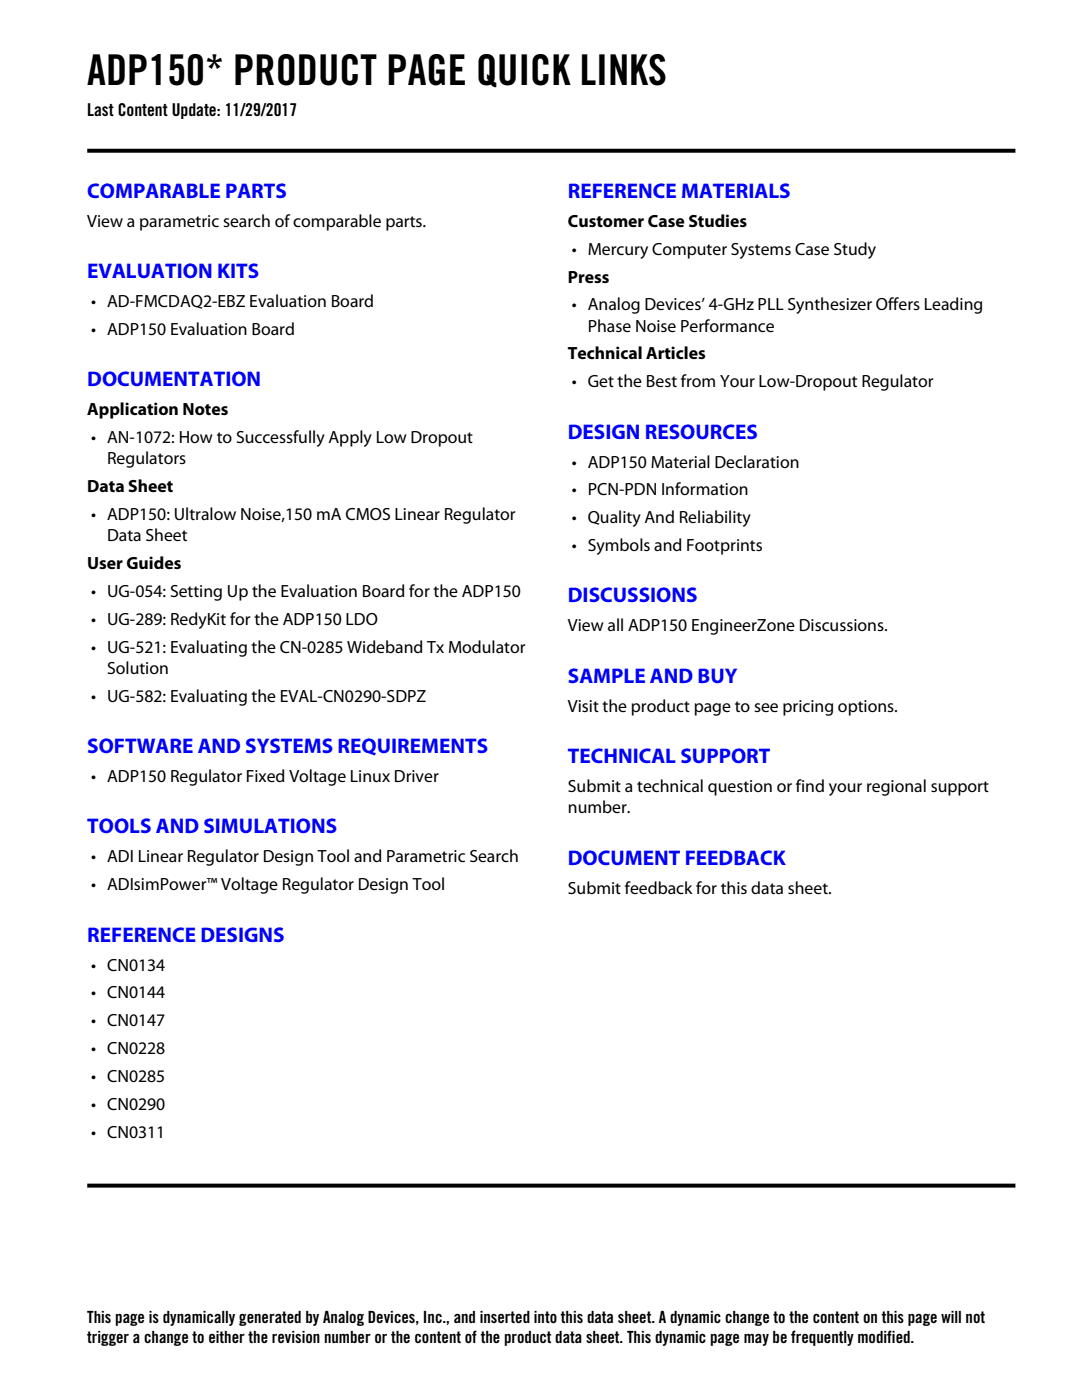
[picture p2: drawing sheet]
<svg xmlns="http://www.w3.org/2000/svg" width="216mm" height="279mm" viewBox="0 0 216 279" stroke-linecap="round" stroke-linejoin="round" font-family="sans-serif">
<defs><g id="words">
<text font-size="8.5" x="17.4" y="17">ADP150* PRODUCT PAGE QUICK LINKS</text>
<g font-size="4.2" fill="#00f">
<text x="17.4" y="39.5">COMPARABLE PARTS</text>
<text x="113.3" y="39.5">REFERENCE MATERIALS</text>
<text x="17.4" y="55.5">EVALUATION KITS</text>
<text x="17.4" y="77.1">DOCUMENTATION</text>
<text x="113.3" y="87.5">DESIGN RESOURCES</text>
<text x="113.3" y="120.2">DISCUSSIONS</text>
<text x="113.3" y="136.3">SAMPLE AND BUY</text>
<text x="17.4" y="150.3">SOFTWARE AND SYSTEMS REQUIREMENTS</text>
<text x="113.3" y="152.3">TECHNICAL SUPPORT</text>
<text x="17.4" y="166.3">TOOLS AND SIMULATIONS</text>
<text x="113.3" y="172.6">DOCUMENT FEEDBACK</text>
<text x="17.4" y="187.9">REFERENCE DESIGNS</text>
</g>
<g font-size="3.5">
<text x="17.4" y="23.1">Last Content Update: 11/29/2017</text>
<text x="17.4" y="45.3">View a parametric search of comparable parts.</text>
<text x="113.3" y="45.3">Customer Case Studies</text>
<text x="114.1" y="50.8">• Mercury Computer Systems Case Study</text>
<text x="113.3" y="56.4">Press</text>
<text x="18.2" y="61.3">• AD-FMCDAQ2-EBZ Evaluation Board</text>
<text x="114.1" y="61.9">• Analog Devices’ 4-GHz PLL Synthesizer Offers Leading</text>
<text x="18.2" y="66.9">• ADP150 Evaluation Board</text>
<text x="113.3" y="71.7">Technical Articles</text>
<text x="117.3" y="66.2">Phase Noise Performance</text>
<text x="114.1" y="77.3">• Get the Best from Your Low-Dropout Regulator</text>
<text x="17.4" y="82.9">Application Notes</text>
<text x="18.2" y="88.5">• AN-1072: How to Successfully Apply Low Dropout</text>
<text x="21.4" y="92.7">Regulators</text>
<text x="114.1" y="93.3">• ADP150 Material Declaration</text>
<text x="17.4" y="98.2">Data Sheet</text>
<text x="114.1" y="98.9">• PCN-PDN Information</text>
<text x="18.2" y="103.8">• ADP150: Ultralow Noise,150 mA CMOS Linear Regulator</text>
<text x="114.1" y="104.4">• Quality And Reliability</text>
<text x="17.4" y="113.6">User Guides</text>
<text x="21.4" y="108">Data Sheet</text>
<text x="114.1" y="110">• Symbols and Footprints</text>
<text x="18.2" y="119.1">• UG-054: Setting Up the Evaluation Board for the ADP150</text>
<text x="18.2" y="124.7">• UG-289: RedyKit for the ADP150 LDO</text>
<text x="18.2" y="130.3">• UG-521: Evaluating the CN-0285 Wideband Tx Modulator</text>
<text x="113.3" y="126">View all ADP150 EngineerZone Discussions.</text>
<text x="21.4" y="134.5">Solution</text>
<text x="18.2" y="140">• UG-582: Evaluating the EVAL-CN0290-SDPZ</text>
<text x="113.3" y="142.1">Visit the product page to see pricing options.</text>
<text x="18.2" y="156.1">• ADP150 Regulator Fixed Voltage Linux Driver</text>
<text x="113.3" y="158.1">Submit a technical question or find your regional support</text>
<text x="113.3" y="162.3">number.</text>
<text x="18.2" y="172.1">• ADI Linear Regulator Design Tool and Parametric Search</text>
<text x="18.2" y="177.7">• ADIsimPower™ Voltage Regulator Design Tool</text>
<text x="113.3" y="178.4">Submit feedback for this data sheet.</text>
<text x="18.2" y="193.7">• CN0134</text>
<text x="18.2" y="199.3">• CN0144</text>
<text x="18.2" y="204.8">• CN0147</text>
<text x="18.2" y="210.4">• CN0228</text>
<text x="18.2" y="215.9">• CN0285</text>
<text x="18.2" y="221.5">• CN0290</text>
<text x="18.2" y="227">• CN0311</text>
</g>
<g font-size="3.4">
<text x="17.4" y="264.1">This page is dynamically generated by Analog Devices, Inc., and inserted into this data sheet. A dynamic change to the content on this page will not</text>
<text x="17.4" y="268.1">trigger a change to either the revision number or the content of the product data sheet. This dynamic page may be frequently modified.</text>
</g>
</g></defs>
<g fill="#000">
<path d="M17.4 29.7h92.4l.4 .8h-92.8zM109.8 29.7h92.8v.8h-92.4z"/>
<path d="M17.4 236.2h92.4l.4 .8h-92.8zM109.8 236.2h92.8v.8h-92.4z"/>
</g>
<use href="#words"/>
</svg>
